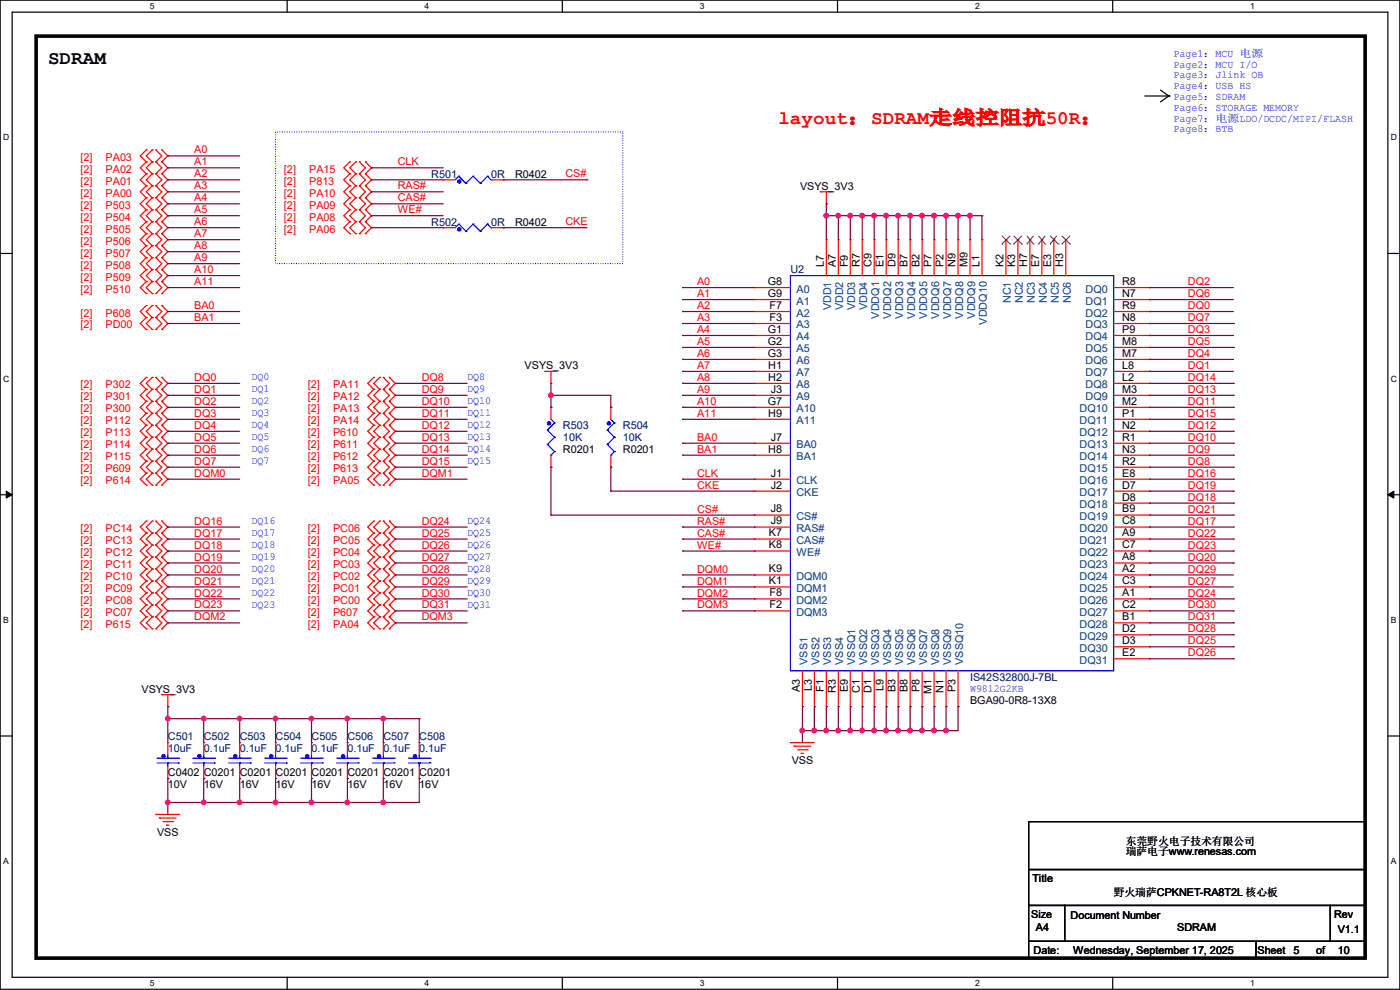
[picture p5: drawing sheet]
<svg xmlns="http://www.w3.org/2000/svg" width="297mm" height="210mm" viewBox="0 0 297 210" stroke-linecap="round" stroke-linejoin="round" font-family="sans-serif">
<defs><g id="words">
<text font-size="4.1" x="10.2" y="13.6">SDRAM</text>
<text font-size="4.1" fill="#f00" x="165.1" y="26.3">layout：SDRAM走线控阻抗50R：</text>
<g font-size="2.3" fill="#00f">
<text x="249" y="12.1">Page1：MCU 电源</text>
<text x="249" y="14.4">Page2：MCU I/O</text>
<text x="249" y="16.6">Page3：Jlink OB</text>
<text x="249" y="18.9">Page4：USB HS</text>
<text x="249" y="21.2">Page5：SDRAM</text>
<text x="249" y="23.5">Page6：STORAGE MEMORY</text>
<text x="249" y="25.8">Page7：电源LDO/DCDC/MIPI/FLASH</text>
<text x="249" y="28.1">Page8：BTB</text>
<text x="53.4" y="80.6">DQ0</text>
<text x="53.4" y="83.2">DQ1</text>
<text x="99.1" y="80.6">DQ8</text>
<text x="99.1" y="83.2">DQ9</text>
<text x="53.4" y="85.7">DQ2</text>
<text x="53.4" y="88.3">DQ3</text>
<text x="99.1" y="85.7">DQ10</text>
<text x="99.1" y="88.3">DQ11</text>
<text x="53.4" y="90.8">DQ4</text>
<text x="53.4" y="93.3">DQ5</text>
<text x="53.4" y="95.9">DQ6</text>
<text x="99.1" y="90.8">DQ12</text>
<text x="99.1" y="93.3">DQ13</text>
<text x="99.1" y="95.9">DQ14</text>
<text x="53.4" y="98.4">DQ7</text>
<text x="99.1" y="98.4">DQ15</text>
<text x="53.4" y="111.1">DQ16</text>
<text x="53.4" y="113.7">DQ17</text>
<text x="99.1" y="111.1">DQ24</text>
<text x="99.1" y="113.7">DQ25</text>
<text x="53.4" y="116.2">DQ18</text>
<text x="53.4" y="118.7">DQ19</text>
<text x="99.1" y="116.2">DQ26</text>
<text x="99.1" y="118.7">DQ27</text>
<text x="53.4" y="121.3">DQ20</text>
<text x="53.4" y="123.8">DQ21</text>
<text x="99.1" y="121.3">DQ28</text>
<text x="99.1" y="123.8">DQ29</text>
<text x="53.4" y="126.4">DQ22</text>
<text x="53.4" y="128.9">DQ23</text>
<text x="99.1" y="126.4">DQ30</text>
<text x="99.1" y="128.9">DQ31</text>
<text x="205.8" y="146.7">W9812G2KB</text>
</g>
<g font-size="2.3" fill="#f00">
<text x="17.1" y="34.1">[2]</text>
<text x="22.4" y="34.1">PA03</text>
<text x="41.2" y="32.6">A0</text>
<text x="41.2" y="35.1">A1</text>
<text x="84.4" y="35.1">CLK</text>
<text x="17.1" y="36.7">[2]</text>
<text x="17.1" y="41.7">[2]</text>
<text x="17.1" y="39.2">[2]</text>
<text x="22.4" y="36.7">PA02</text>
<text x="22.4" y="41.7">PA00</text>
<text x="22.4" y="39.2">PA01</text>
<text x="41.2" y="37.6">A2</text>
<text x="41.2" y="40.2">A3</text>
<text x="60.2" y="36.7">[2]</text>
<text x="60.2" y="39.2">[2]</text>
<text x="60.2" y="41.7">[2]</text>
<text x="65.6" y="36.7">PA15</text>
<text x="65.6" y="39.2">P813</text>
<text x="65.6" y="41.7">PA10</text>
<text x="84.4" y="40.2">RAS#</text>
<text x="119.9" y="37.6">CS#</text>
<text x="17.1" y="46.8">[2]</text>
<text x="17.1" y="44.3">[2]</text>
<text x="22.4" y="46.8">P504</text>
<text x="22.4" y="44.3">P503</text>
<text x="41.2" y="42.7">A4</text>
<text x="41.2" y="45.3">A5</text>
<text x="41.2" y="47.8">A6</text>
<text x="60.2" y="44.3">[2]</text>
<text x="60.2" y="46.8">[2]</text>
<text x="65.6" y="44.3">PA09</text>
<text x="65.6" y="46.8">PA08</text>
<text x="84.4" y="42.7">CAS#</text>
<text x="84.4" y="45.3">WE#</text>
<text x="119.9" y="47.8">CKE</text>
<text x="17.1" y="49.4">[2]</text>
<text x="17.1" y="51.9">[2]</text>
<text x="22.4" y="49.4">P505</text>
<text x="22.4" y="51.9">P506</text>
<text x="41.2" y="50.3">A7</text>
<text x="41.2" y="52.9">A8</text>
<text x="60.2" y="49.4">[2]</text>
<text x="65.6" y="49.4">PA06</text>
<text x="17.1" y="54.4">[2]</text>
<text x="17.1" y="57">[2]</text>
<text x="17.1" y="59.5">[2]</text>
<text x="22.4" y="54.4">P507</text>
<text x="22.4" y="57">P508</text>
<text x="22.4" y="59.5">P509</text>
<text x="41.2" y="55.4">A9</text>
<text x="41.2" y="58">A10</text>
<text x="17.1" y="62.1">[2]</text>
<text x="22.4" y="62.1">P510</text>
<text x="41.2" y="60.5">A11</text>
<text x="41.2" y="65.6">BA0</text>
<text x="147.9" y="60.5">A0</text>
<text x="147.9" y="63">A1</text>
<text x="147.9" y="65.6">A2</text>
<text x="252" y="63">DQ6</text>
<text x="252" y="60.5">DQ2</text>
<text x="252" y="65.6">DQ0</text>
<text x="17.1" y="67.1">[2]</text>
<text x="17.1" y="69.7">[2]</text>
<text x="22.4" y="67.1">P608</text>
<text x="22.4" y="69.7">PD00</text>
<text x="41.2" y="68.1">BA1</text>
<text x="147.9" y="68.1">A3</text>
<text x="147.9" y="70.7">A4</text>
<text x="252" y="68.1">DQ7</text>
<text x="252" y="70.7">DQ3</text>
<text x="147.9" y="73.2">A5</text>
<text x="147.9" y="75.7">A6</text>
<text x="252" y="73.2">DQ5</text>
<text x="252" y="75.7">DQ4</text>
<text x="17.1" y="82.4">[2]</text>
<text x="22.4" y="82.4">P302</text>
<text x="41.2" y="80.8">DQ0</text>
<text x="41.2" y="83.4">DQ1</text>
<text x="65.3" y="82.4">[2]</text>
<text x="70.7" y="82.4">PA11</text>
<text x="89.5" y="80.8">DQ8</text>
<text x="89.5" y="83.4">DQ9</text>
<text x="147.9" y="78.3">A7</text>
<text x="147.9" y="80.8">A8</text>
<text x="147.9" y="83.4">A9</text>
<text x="252" y="80.8">DQ14</text>
<text x="252" y="83.4">DQ13</text>
<text x="252" y="78.3">DQ1</text>
<text x="17.1" y="84.9">[2]</text>
<text x="17.1" y="87.5">[2]</text>
<text x="22.4" y="84.9">P301</text>
<text x="22.4" y="87.5">P300</text>
<text x="41.2" y="85.9">DQ2</text>
<text x="41.2" y="88.4">DQ3</text>
<text x="65.3" y="84.9">[2]</text>
<text x="65.3" y="87.5">[2]</text>
<text x="70.7" y="84.9">PA12</text>
<text x="70.7" y="87.5">PA13</text>
<text x="89.5" y="85.9">DQ10</text>
<text x="89.5" y="88.4">DQ11</text>
<text x="147.9" y="85.9">A10</text>
<text x="147.9" y="88.4">A11</text>
<text x="252" y="88.4">DQ15</text>
<text x="252" y="85.9">DQ11</text>
<text x="17.1" y="90">[2]</text>
<text x="17.1" y="92.5">[2]</text>
<text x="17.1" y="95.1">[2]</text>
<text x="22.4" y="90">P112</text>
<text x="22.4" y="92.5">P113</text>
<text x="22.4" y="95.1">P114</text>
<text x="41.2" y="91">DQ4</text>
<text x="41.2" y="93.5">DQ5</text>
<text x="65.3" y="90">[2]</text>
<text x="65.3" y="92.5">[2]</text>
<text x="65.3" y="95.1">[2]</text>
<text x="70.7" y="90">PA14</text>
<text x="70.7" y="92.5">P610</text>
<text x="70.7" y="95.1">P611</text>
<text x="89.5" y="91">DQ12</text>
<text x="89.5" y="93.5">DQ13</text>
<text x="147.9" y="93.5">BA0</text>
<text x="252" y="91">DQ12</text>
<text x="252" y="93.5">DQ10</text>
<text x="17.1" y="100.2">[2]</text>
<text x="17.1" y="97.6">[2]</text>
<text x="22.4" y="100.2">P609</text>
<text x="22.4" y="97.6">P115</text>
<text x="41.2" y="101.1">DQM0</text>
<text x="41.2" y="96.1">DQ6</text>
<text x="41.2" y="98.6">DQ7</text>
<text x="65.3" y="100.2">[2]</text>
<text x="65.3" y="97.6">[2]</text>
<text x="70.7" y="100.2">P613</text>
<text x="70.7" y="97.6">P612</text>
<text x="89.5" y="96.1">DQ14</text>
<text x="89.5" y="98.6">DQ15</text>
<text x="89.5" y="101.1">DQM1</text>
<text x="147.9" y="101.1">CLK</text>
<text x="147.9" y="96.1">BA1</text>
<text x="252" y="98.6">DQ8</text>
<text x="252" y="96.1">DQ9</text>
<text x="252" y="101.1">DQ16</text>
<text x="17.1" y="102.7">[2]</text>
<text x="22.4" y="102.7">P614</text>
<text x="65.3" y="102.7">[2]</text>
<text x="70.7" y="102.7">PA05</text>
<text x="147.9" y="103.7">CKE</text>
<text x="252" y="103.7">DQ19</text>
<text x="252" y="106.2">DQ18</text>
<text x="17.1" y="112.9">[2]</text>
<text x="22.4" y="112.9">PC14</text>
<text x="41.2" y="113.8">DQ17</text>
<text x="41.2" y="111.3">DQ16</text>
<text x="65.3" y="112.9">[2]</text>
<text x="70.7" y="112.9">PC06</text>
<text x="89.5" y="113.8">DQ25</text>
<text x="89.5" y="111.3">DQ24</text>
<text x="147.9" y="111.3">RAS#</text>
<text x="147.9" y="113.8">CAS#</text>
<text x="147.9" y="108.8">CS#</text>
<text x="252" y="108.8">DQ21</text>
<text x="252" y="111.3">DQ17</text>
<text x="252" y="113.8">DQ22</text>
<text x="17.1" y="115.4">[2]</text>
<text x="17.1" y="117.9">[2]</text>
<text x="22.4" y="115.4">PC13</text>
<text x="22.4" y="117.9">PC12</text>
<text x="41.2" y="118.9">DQ19</text>
<text x="41.2" y="116.4">DQ18</text>
<text x="65.3" y="115.4">[2]</text>
<text x="65.3" y="117.9">[2]</text>
<text x="70.7" y="115.4">PC05</text>
<text x="70.7" y="117.9">PC04</text>
<text x="89.5" y="118.9">DQ27</text>
<text x="89.5" y="116.4">DQ26</text>
<text x="147.9" y="116.4">WE#</text>
<text x="252" y="118.9">DQ20</text>
<text x="252" y="116.4">DQ23</text>
<text x="17.1" y="125.6">[2]</text>
<text x="17.1" y="120.5">[2]</text>
<text x="17.1" y="123">[2]</text>
<text x="22.4" y="125.6">PC09</text>
<text x="22.4" y="120.5">PC11</text>
<text x="22.4" y="123">PC10</text>
<text x="41.2" y="124">DQ21</text>
<text x="41.2" y="121.5">DQ20</text>
<text x="65.3" y="120.5">[2]</text>
<text x="65.3" y="125.6">[2]</text>
<text x="65.3" y="123">[2]</text>
<text x="70.7" y="120.5">PC03</text>
<text x="70.7" y="125.6">PC01</text>
<text x="70.7" y="123">PC02</text>
<text x="89.5" y="124">DQ29</text>
<text x="89.5" y="121.5">DQ28</text>
<text x="147.9" y="121.5">DQM0</text>
<text x="147.9" y="124">DQM1</text>
<text x="252" y="121.5">DQ29</text>
<text x="252" y="124">DQ27</text>
<text x="17.1" y="128.1">[2]</text>
<text x="17.1" y="130.6">[2]</text>
<text x="22.4" y="128.1">PC08</text>
<text x="22.4" y="130.6">PC07</text>
<text x="41.2" y="131.6">DQM2</text>
<text x="41.2" y="126.5">DQ22</text>
<text x="41.2" y="129.1">DQ23</text>
<text x="65.3" y="128.1">[2]</text>
<text x="65.3" y="130.6">[2]</text>
<text x="70.7" y="128.1">PC00</text>
<text x="70.7" y="130.6">P607</text>
<text x="89.5" y="131.6">DQM3</text>
<text x="89.5" y="126.5">DQ30</text>
<text x="89.5" y="129.1">DQ31</text>
<text x="147.9" y="126.5">DQM2</text>
<text x="147.9" y="129.1">DQM3</text>
<text x="252" y="131.6">DQ31</text>
<text x="252" y="126.5">DQ24</text>
<text x="252" y="129.1">DQ30</text>
<text x="17.1" y="133.2">[2]</text>
<text x="22.4" y="133.2">P615</text>
<text x="65.3" y="133.2">[2]</text>
<text x="70.7" y="133.2">PA04</text>
<text x="252" y="134.2">DQ28</text>
<text x="252" y="136.7">DQ25</text>
<text x="252" y="139.2">DQ26</text>
</g>
<g font-size="2.3" fill="#000080">
<text x="91.5" y="37.7">R501</text>
<text x="104.2" y="37.7">0R</text>
<text x="91.5" y="47.8">R502</text>
<text x="104.2" y="47.8">0R</text>
<text x="167.7" y="58">U2</text>
<text x="119.4" y="91">R503</text>
<text x="119.4" y="93.6">10K</text>
<text x="132.1" y="91">R504</text>
<text x="132.1" y="93.6">10K</text>
<text x="205.8" y="144.4">IS42S32800J-7BL</text>
<text x="35.6" y="157.1">C501</text>
<text x="35.6" y="159.6">10uF</text>
<text x="43.2" y="157.1">C502</text>
<text x="43.2" y="159.6">0.1uF</text>
<text x="50.8" y="157.1">C503</text>
<text x="50.8" y="159.6">0.1uF</text>
<text x="58.5" y="157.1">C504</text>
<text x="58.5" y="159.6">0.1uF</text>
<text x="66.1" y="157.1">C505</text>
<text x="66.1" y="159.6">0.1uF</text>
<text x="73.7" y="157.1">C506</text>
<text x="73.7" y="159.6">0.1uF</text>
<text x="81.3" y="157.1">C507</text>
<text x="81.3" y="159.6">0.1uF</text>
<text x="88.9" y="157.1">C508</text>
<text x="88.9" y="159.6">0.1uF</text>
</g>
<g font-size="2.3">
<text x="109.3" y="37.7">R0402</text>
<text x="169.7" y="40.2">VSYS_3V3</text>
<text x="109.3" y="47.8">R0402</text>
<text x="174.8" y="56.7" transform="rotate(-90 174.8 56.7)">L7</text>
<text x="177.3" y="56.7" transform="rotate(-90 177.3 56.7)">A7</text>
<text x="179.8" y="56.7" transform="rotate(-90 179.8 56.7)">F9</text>
<text x="182.4" y="56.7" transform="rotate(-90 182.4 56.7)">R7</text>
<text x="184.9" y="56.7" transform="rotate(-90 184.9 56.7)">C9</text>
<text x="187.5" y="56.7" transform="rotate(-90 187.5 56.7)">E1</text>
<text x="190" y="56.7" transform="rotate(-90 190 56.7)">D9</text>
<text x="192.5" y="56.7" transform="rotate(-90 192.5 56.7)">B7</text>
<text x="195.1" y="56.7" transform="rotate(-90 195.1 56.7)">B2</text>
<text x="197.6" y="56.7" transform="rotate(-90 197.6 56.7)">P7</text>
<text x="200.2" y="56.7" transform="rotate(-90 200.2 56.7)">P2</text>
<text x="202.7" y="56.7" transform="rotate(-90 202.7 56.7)">N9</text>
<text x="205.2" y="56.7" transform="rotate(-90 205.2 56.7)">M9</text>
<text x="207.8" y="56.7" transform="rotate(-90 207.8 56.7)">L1</text>
<text x="212.9" y="56.7" transform="rotate(-90 212.9 56.7)">K2</text>
<text x="215.4" y="56.7" transform="rotate(-90 215.4 56.7)">K3</text>
<text x="217.9" y="56.7" transform="rotate(-90 217.9 56.7)">H7</text>
<text x="220.5" y="56.7" transform="rotate(-90 220.5 56.7)">E7</text>
<text x="223" y="56.7" transform="rotate(-90 223 56.7)">E3</text>
<text x="225.6" y="56.7" transform="rotate(-90 225.6 56.7)">H3</text>
<text x="162.9" y="60.5">G8</text>
<text x="162.9" y="63">G9</text>
<text x="163.2" y="65.5">F7</text>
<text x="238.1" y="63">N7</text>
<text x="238.1" y="60.5">R8</text>
<text x="238.1" y="65.5">R9</text>
<text x="162.9" y="70.6">G1</text>
<text x="163.2" y="68.1">F3</text>
<text x="238.1" y="68.1">N8</text>
<text x="238.1" y="70.6">P9</text>
<text x="162.9" y="73.2">G2</text>
<text x="162.9" y="75.7">G3</text>
<text x="238.1" y="75.7">M7</text>
<text x="238.1" y="73.2">M8</text>
<text x="111.3" y="78.3">VSYS_3V3</text>
<text x="163" y="78.2">H1</text>
<text x="163" y="80.8">H2</text>
<text x="163.5" y="83.3">J3</text>
<text x="238.1" y="80.8">L2</text>
<text x="238.1" y="78.2">L8</text>
<text x="238.1" y="83.3">M3</text>
<text x="162.9" y="85.9">G7</text>
<text x="163" y="88.4">H9</text>
<text x="238.1" y="85.9">M2</text>
<text x="238.1" y="88.4">P1</text>
<text x="163.5" y="93.5">J7</text>
<text x="238.1" y="90.9">N2</text>
<text x="238.1" y="93.5">R1</text>
<text x="119.4" y="96.1">R0201</text>
<text x="132.1" y="96.1">R0201</text>
<text x="163" y="96">H8</text>
<text x="163.5" y="101.1">J1</text>
<text x="238.1" y="101.1">E8</text>
<text x="238.1" y="96">N3</text>
<text x="238.1" y="98.6">R2</text>
<text x="163.5" y="103.6">J2</text>
<text x="238.1" y="103.6">D7</text>
<text x="238.1" y="106.2">D8</text>
<text x="163.1" y="113.8">K7</text>
<text x="163.5" y="108.7">J8</text>
<text x="163.5" y="111.3">J9</text>
<text x="238.1" y="113.8">A9</text>
<text x="238.1" y="108.7">B9</text>
<text x="238.1" y="111.3">C8</text>
<text x="163.1" y="116.3">K8</text>
<text x="238.1" y="118.9">A8</text>
<text x="238.1" y="116.3">C7</text>
<text x="163.1" y="124">K1</text>
<text x="163.1" y="121.4">K9</text>
<text x="238.1" y="121.4">A2</text>
<text x="238.1" y="124">C3</text>
<text x="163.2" y="129">F2</text>
<text x="163.2" y="126.5">F8</text>
<text x="238.1" y="126.5">A1</text>
<text x="238.1" y="131.6">B1</text>
<text x="238.1" y="129">C2</text>
<text x="238.1" y="134.1">D2</text>
<text x="238.1" y="136.7">D3</text>
<text x="238.1" y="139.2">E2</text>
<text x="30" y="146.9">VSYS_3V3</text>
<text x="169.7" y="146.9" transform="rotate(-90 169.7 146.9)">A3</text>
<text x="172.2" y="146.6" transform="rotate(-90 172.2 146.6)">L3</text>
<text x="174.8" y="146.7" transform="rotate(-90 174.8 146.7)">F1</text>
<text x="177.3" y="147" transform="rotate(-90 177.3 147)">R3</text>
<text x="179.8" y="146.9" transform="rotate(-90 179.8 146.9)">E9</text>
<text x="182.4" y="147" transform="rotate(-90 182.4 147)">C1</text>
<text x="184.9" y="147" transform="rotate(-90 184.9 147)">D1</text>
<text x="187.5" y="146.6" transform="rotate(-90 187.5 146.6)">L9</text>
<text x="190" y="146.9" transform="rotate(-90 190 146.9)">B3</text>
<text x="192.5" y="146.9" transform="rotate(-90 192.5 146.9)">B8</text>
<text x="195.1" y="146.9" transform="rotate(-90 195.1 146.9)">P8</text>
<text x="197.6" y="147.2" transform="rotate(-90 197.6 147.2)">M1</text>
<text x="200.2" y="147" transform="rotate(-90 200.2 147)">N1</text>
<text x="202.7" y="146.9" transform="rotate(-90 202.7 146.9)">P3</text>
<text x="205.8" y="149.4">BGA90-0R8-13X8</text>
<text x="35.6" y="164.7">C0402</text>
<text x="35.6" y="167.2">10V</text>
<text x="43.2" y="164.7">C0201</text>
<text x="43.2" y="167.2">16V</text>
<text x="50.8" y="164.7">C0201</text>
<text x="50.8" y="167.2">16V</text>
<text x="58.5" y="164.7">C0201</text>
<text x="58.5" y="167.2">16V</text>
<text x="66.1" y="164.7">C0201</text>
<text x="66.1" y="167.2">16V</text>
<text x="73.7" y="164.7">C0201</text>
<text x="73.7" y="167.2">16V</text>
<text x="81.3" y="164.7">C0201</text>
<text x="81.3" y="167.2">16V</text>
<text x="88.9" y="164.7">C0201</text>
<text x="88.9" y="167.2">16V</text>
<text x="167.9" y="162.1">VSS</text>
<text x="33.3" y="177.4">VSS</text>
<text x="238.8" y="179.2">东莞野火电子技术有限公司</text>
<text x="238.8" y="181.4">瑞萨电子www.renesas.com</text>
<text x="219" y="187">Title</text>
<text x="236.3" y="190.1">野火瑞萨CPKNET-RA8T2L 核心板</text>
<text x="218.7" y="194.6">Size</text>
<text x="219.8" y="197.4">A4</text>
<text x="227.1" y="194.9">Document Number</text>
<text x="249.7" y="197.4">SDRAM</text>
<text x="283" y="194.6">Rev</text>
<text x="283.8" y="198">V1.1</text>
<text x="219.3" y="202.3">Date:</text>
<text x="227.6" y="202.3">Wednesday, September 17, 2025</text>
<text x="266.8" y="202.3">Sheet</text>
<text x="274.4" y="202.3">5</text>
<text x="279.2" y="202.3">of</text>
<text x="283.8" y="202.3">10</text>
</g>
<g font-size="2.3" fill="#004080">
<text x="169" y="62.1">A0</text>
<text x="169" y="64.6">A1</text>
<text x="176.4" y="65.8" transform="rotate(-90 176.4 65.8)">VDD1</text>
<text x="178.9" y="65.8" transform="rotate(-90 178.9 65.8)">VDD2</text>
<text x="181.4" y="65.8" transform="rotate(-90 181.4 65.8)">VDD3</text>
<text x="184" y="65.8" transform="rotate(-90 184 65.8)">VDD4</text>
<text x="214.5" y="64.3" transform="rotate(-90 214.5 64.3)">NC1</text>
<text x="217" y="64.3" transform="rotate(-90 217 64.3)">NC2</text>
<text x="219.5" y="64.3" transform="rotate(-90 219.5 64.3)">NC3</text>
<text x="222.1" y="64.3" transform="rotate(-90 222.1 64.3)">NC4</text>
<text x="224.6" y="64.3" transform="rotate(-90 224.6 64.3)">NC5</text>
<text x="227.2" y="64.3" transform="rotate(-90 227.2 64.3)">NC6</text>
<text x="230.3" y="64.6">DQ1</text>
<text x="230.3" y="62.1">DQ0</text>
<text x="169" y="69.7">A3</text>
<text x="169" y="67.1">A2</text>
<text x="186.5" y="67.6" transform="rotate(-90 186.5 67.6)">VDDQ1</text>
<text x="189.1" y="67.6" transform="rotate(-90 189.1 67.6)">VDDQ2</text>
<text x="191.6" y="67.6" transform="rotate(-90 191.6 67.6)">VDDQ3</text>
<text x="194.1" y="67.6" transform="rotate(-90 194.1 67.6)">VDDQ4</text>
<text x="196.7" y="67.6" transform="rotate(-90 196.7 67.6)">VDDQ5</text>
<text x="199.2" y="67.6" transform="rotate(-90 199.2 67.6)">VDDQ6</text>
<text x="201.8" y="67.6" transform="rotate(-90 201.8 67.6)">VDDQ7</text>
<text x="204.3" y="67.6" transform="rotate(-90 204.3 67.6)">VDDQ8</text>
<text x="206.8" y="67.6" transform="rotate(-90 206.8 67.6)">VDDQ9</text>
<text x="209.4" y="68.9" transform="rotate(-90 209.4 68.9)">VDDQ10</text>
<text x="230.3" y="69.7">DQ3</text>
<text x="230.3" y="67.1">DQ2</text>
<text x="169" y="72.2">A4</text>
<text x="169" y="74.8">A5</text>
<text x="169" y="77.3">A6</text>
<text x="230.3" y="77.3">DQ6</text>
<text x="230.3" y="74.8">DQ5</text>
<text x="230.3" y="72.2">DQ4</text>
<text x="169" y="79.8">A7</text>
<text x="169" y="82.4">A8</text>
<text x="230.3" y="82.4">DQ8</text>
<text x="230.3" y="79.8">DQ7</text>
<text x="169" y="87.5">A10</text>
<text x="169" y="84.9">A9</text>
<text x="229" y="87.5">DQ10</text>
<text x="230.3" y="84.9">DQ9</text>
<text x="169" y="90">A11</text>
<text x="169" y="95.1">BA0</text>
<text x="229" y="92.5">DQ12</text>
<text x="229" y="90">DQ11</text>
<text x="229" y="95.1">DQ13</text>
<text x="169" y="97.6">BA1</text>
<text x="229" y="97.6">DQ14</text>
<text x="229" y="100.2">DQ15</text>
<text x="169" y="102.7">CLK</text>
<text x="169" y="105.2">CKE</text>
<text x="229" y="105.2">DQ17</text>
<text x="229" y="107.8">DQ18</text>
<text x="229" y="102.7">DQ16</text>
<text x="169" y="110.3">CS#</text>
<text x="169" y="112.9">RAS#</text>
<text x="229" y="110.3">DQ19</text>
<text x="229" y="112.9">DQ20</text>
<text x="169" y="115.4">CAS#</text>
<text x="169" y="117.9">WE#</text>
<text x="229" y="115.4">DQ21</text>
<text x="229" y="117.9">DQ22</text>
<text x="169" y="125.6">DQM1</text>
<text x="169" y="123">DQM0</text>
<text x="229" y="123">DQ24</text>
<text x="229" y="120.5">DQ23</text>
<text x="229" y="125.6">DQ25</text>
<text x="169" y="130.6">DQM3</text>
<text x="169" y="128.1">DQM2</text>
<text x="229" y="128.1">DQ26</text>
<text x="229" y="130.6">DQ27</text>
<text x="229" y="133.2">DQ28</text>
<text x="229" y="135.7">DQ29</text>
<text x="171.3" y="141" transform="rotate(-90 171.3 141)">VSS1</text>
<text x="173.8" y="141" transform="rotate(-90 173.8 141)">VSS2</text>
<text x="176.4" y="141" transform="rotate(-90 176.4 141)">VSS3</text>
<text x="178.9" y="141" transform="rotate(-90 178.9 141)">VSS4</text>
<text x="181.4" y="141" transform="rotate(-90 181.4 141)">VSSQ1</text>
<text x="184" y="141" transform="rotate(-90 184 141)">VSSQ2</text>
<text x="186.5" y="141" transform="rotate(-90 186.5 141)">VSSQ3</text>
<text x="189.1" y="141" transform="rotate(-90 189.1 141)">VSSQ4</text>
<text x="191.6" y="141" transform="rotate(-90 191.6 141)">VSSQ5</text>
<text x="194.1" y="141" transform="rotate(-90 194.1 141)">VSSQ6</text>
<text x="196.7" y="141" transform="rotate(-90 196.7 141)">VSSQ7</text>
<text x="199.2" y="141" transform="rotate(-90 199.2 141)">VSSQ8</text>
<text x="201.8" y="141" transform="rotate(-90 201.8 141)">VSSQ9</text>
<text x="204.3" y="141" transform="rotate(-90 204.3 141)">VSSQ10</text>
<text x="229" y="138.3">DQ30</text>
<text x="229" y="140.8">DQ31</text>
</g>
<g font-size="1.8">
<text x="31.8" y="1.9">5</text>
<text x="90.1" y="1.9">4</text>
<text x="148.5" y="1.9">3</text>
<text x="206.8" y="1.9">2</text>
<text x="265.2" y="1.9">1</text>
<text x=".7" y="29.8">D</text>
<text x="295.1" y="29.8">D</text>
<text x=".7" y="80.9">C</text>
<text x="295.1" y="80.9">C</text>
<text x=".7" y="132.1">B</text>
<text x="295.1" y="132.1">B</text>
<text x=".7" y="183.3">A</text>
<text x="295.1" y="183.3">A</text>
<text x="31.8" y="209.2">5</text>
<text x="90.1" y="209.2">4</text>
<text x="148.5" y="209.2">3</text>
<text x="206.8" y="209.2">2</text>
<text x="265.2" y="209.2">1</text>
</g>
</g></defs>
<path d="M0 0h297v209.8h-297zM2.6 2.6h291.8v204.7h-291.8z" fill="none" stroke="#000" stroke-width=".25"/>
<g fill="#fff">
<path d="M31.7 .3h1v2h-1z"/>
<path d="M31.7 207.6h1v2h-1z"/>
</g>
<path d="M60.9 0v2.6M60.9 207.3v2.5" fill="none" stroke="#000" stroke-width=".25"/>
<g fill="#fff">
<path d="M90.1 .3h1v2h-1z"/>
<path d="M90.1 207.6h1v2h-1z"/>
</g>
<path d="M119.3 0v2.6M119.3 207.3v2.5" fill="none" stroke="#000" stroke-width=".25"/>
<g fill="#fff">
<path d="M148.5 .3h.9v2h-.9z"/>
<path d="M148.5 207.6h.9v2h-.9z"/>
</g>
<path d="M177.7 0v2.6M177.7 207.3v2.5" fill="none" stroke="#000" stroke-width=".25"/>
<g fill="#fff">
<path d="M206.8 .3h1v2h-1z"/>
<path d="M206.8 207.6h1v2h-1z"/>
</g>
<path d="M236.1 0v2.6M236.1 207.3v2.5" fill="none" stroke="#000" stroke-width=".25"/>
<g fill="#fff">
<path d="M265.2 .3h1v2h-1z"/>
<path d="M265.2 207.6h1v2h-1z"/>
<path d="M.7 28.2h1.2v1.9h-1.2z"/>
<path d="M295.1 28.2h1.2v1.9h-1.2z"/>
<path d="M.7 79.3h1.2v2h-1.2z"/>
<path d="M295.1 79.3h1.2v2h-1.2z"/>
</g>
<path d="M0 53.8h2.6M294.4 53.8h2.6" fill="none" stroke="#000" stroke-width=".25"/>
<g fill="#fff">
<path d="M.7 130.5h1.2v2h-1.2z"/>
<path d="M295.1 130.5h1.1v2h-1.1z"/>
</g>
<path d="M0 104.9h2.6M294.4 104.9h2.6" fill="none" stroke="#000" stroke-width=".25"/>
<path d="M1.3 104.2l1.3 .7-1.3 .8zM294.4 104.9l1.3-.7v1.5z" fill="#000" stroke="#000" stroke-width=".21"/>
<g fill="#fff">
<path d="M.7 181.7h1.2v2h-1.2z"/>
<path d="M295.1 181.7h1.1v2h-1.1z"/>
</g>
<g fill="none" stroke="#000" stroke-width=".25">
<path d="M246.2 19.1l1.7 1.3M242.9 20.4h5M247.9 20.4h.1M247.9 20.4l-1.7 1.2M0 156.1h2.6M294.4 156.1h2.6M218.2 174.3h71.4v10.1h-71.4zM218.2 184.4h71.4v7.7h-71.4zM218.2 192.1h7.6v7.6h-7.6zM218.2 199.7h48.3v3.5h-48.3zM225.8 192.1h56.4v7.6h-56.4zM266.5 199.7h23.1v3.5h-23.1z"/>
<path d="M282.2 192.1h7.4v7.6h-7.4z"/>
</g>
<path d="M7.7 7.7h281.9v195.5h-281.9z" fill="none" stroke="#000" stroke-width=".76"/>
<path d="M58.5 28h73.6v27.9h-73.6z" fill="none" stroke="#00f" stroke-width=".25" stroke-dasharray="0 .5"/>
<g fill="none" stroke="#f00" stroke-width=".25">
<path d="M31 34.3h.1M31 36.9h.1M31 39.4h.1M31 31.8h.1M31 34.3l-1.2 1.3 1.2 1.3M31 39.4l-1.2 1.3 1.2 1.3M31 31.8l-1.2 1.3 1.2 1.2M31 36.9l-1.2 1.2 1.2 1.3M32.3 36.9h.1M32.3 34.3h.1M32.3 39.4h.1M32.3 31.8h.1"/>
<path d="M32.3 34.3l-1.3 1.3 1.3 1.3M32.3 39.4l-1.3 1.3 1.3 1.3M32.3 31.8l-1.3 1.3 1.3 1.2M32.3 36.9l-1.3 1.2 1.3 1.3M33.1 36.9h.1M33.1 34.3h.1M33.1 39.4h.1M33.1 31.8h.1M33.1 34.3l1.2 1.3-1.2 1.3M33.1 39.4l1.2 1.3-1.2 1.3M33.1 31.8l1.2 1.3-1.2 1.2M33.1 36.9l1.2 1.2-1.2 1.3"/>
<path d="M34.3 34.3h.1M34.3 36.9h.1M34.3 39.4h.1M34.3 31.8h.1M34.3 34.3l1.3 1.3-1.3 1.3M34.3 39.4l1.3 1.3-1.3 1.3M34.3 31.8l1.3 1.3-1.3 1.2M34.3 36.9l1.3 1.2-1.3 1.3M74.2 34.3h.1M74.2 36.9h.1M74.2 39.4h.1M74.2 34.3l-1.3 1.3 1.3 1.3"/>
<path d="M74.2 36.9l-1.3 1.2 1.3 1.3M74.2 39.4l-1.3 1.3 1.3 1.3M75.5 36.9h.1M75.5 34.3h.1M75.5 39.4h.1M75.5 34.3l-1.3 1.3 1.3 1.3M75.5 36.9l-1.3 1.2 1.3 1.3M75.5 39.4l-1.3 1.3 1.3 1.3M76.2 36.9h.1M76.2 34.3h.1M76.2 39.4h.1M76.2 34.3l1.3 1.3-1.3 1.3"/>
<path d="M76.2 36.9l1.3 1.2-1.3 1.3M76.2 39.4l1.3 1.3-1.3 1.3M77.5 34.3h.1M77.5 36.9h.1M77.5 39.4h.1M77.5 34.3l1.3 1.3-1.3 1.3M77.5 36.9l1.3 1.2-1.3 1.3M77.5 39.4l1.3 1.3-1.3 1.3M94 38.1h.1M94 38.1h2.6M104.2 38.1h2.5M106.7 38.1h.1"/>
<path d="M31 42h.1M31 44.5h.1M31 47h.1M31 49.6h.1M31 52.1h.1M31 54.7h.1M31 57.2h.1M31 59.7h.1M31 44.5l-1.2 1.3 1.2 1.2M31 42l-1.2 1.2 1.2 1.3M31 47l-1.2 1.3 1.2 1.3M31 49.6l-1.2 1.2 1.2 1.3"/>
<path d="M31 52.1l-1.2 1.3 1.2 1.3M31 54.7l-1.2 1.2 1.2 1.3M31 57.2l-1.2 1.3 1.2 1.2M31 59.7l-1.2 1.3 1.2 1.3M32.3 42h.1M32.3 47h.1M32.3 44.5h.1M32.3 49.6h.1M32.3 52.1h.1M32.3 54.7h.1M32.3 57.2h.1M32.3 59.7h.1"/>
<path d="M32.3 44.5l-1.3 1.3 1.3 1.2M32.3 42l-1.3 1.2 1.3 1.3M32.3 47l-1.3 1.3 1.3 1.3M32.3 49.6l-1.3 1.2 1.3 1.3M32.3 52.1l-1.3 1.3 1.3 1.3M32.3 54.7l-1.3 1.2 1.3 1.3M32.3 57.2l-1.3 1.3 1.3 1.2M32.3 59.7l-1.3 1.3 1.3 1.3M33.1 42h.1M33.1 47h.1M33.1 44.5h.1M33.1 49.6h.1"/>
<path d="M33.1 52.1h.1M33.1 54.7h.1M33.1 57.2h.1M33.1 59.7h.1M33.1 44.5l1.2 1.3-1.2 1.2M33.1 42l1.2 1.2-1.2 1.3M33.1 47l1.2 1.3-1.2 1.3M33.1 49.6l1.2 1.2-1.2 1.3M33.1 52.1l1.2 1.3-1.2 1.3M33.1 54.7l1.2 1.2-1.2 1.3M33.1 57.2l1.2 1.3-1.2 1.2M33.1 59.7l1.2 1.3-1.2 1.3"/>
<path d="M34.3 42h.1M34.3 44.5h.1M34.3 47h.1M34.3 49.6h.1M34.3 52.1h.1M34.3 54.7h.1M34.3 57.2h.1M34.3 59.7h.1M34.3 44.5l1.3 1.3-1.3 1.2M34.3 42l1.3 1.2-1.3 1.3M34.3 47l1.3 1.3-1.3 1.3M34.3 49.6l1.3 1.2-1.3 1.3"/>
<path d="M34.3 52.1l1.3 1.3-1.3 1.3M34.3 54.7l1.3 1.2-1.3 1.3M34.3 57.2l1.3 1.3-1.3 1.2M34.3 59.7l1.3 1.3-1.3 1.3M74.2 47h.1M74.2 49.6h.1M74.2 42h.1M74.2 44.5h.1M74.2 47l-1.3 1.3 1.3 1.3M74.2 42l-1.3 1.2 1.3 1.3M74.2 44.5l-1.3 1.3 1.3 1.2M75.5 49.6h.1"/>
<path d="M75.5 47h.1M75.5 42h.1M75.5 44.5h.1M75.5 47l-1.3 1.3 1.3 1.3M75.5 42l-1.3 1.2 1.3 1.3M75.5 44.5l-1.3 1.3 1.3 1.2M76.2 49.6h.1M76.2 47h.1M76.2 42h.1M76.2 44.5h.1M76.2 47l1.3 1.3-1.3 1.3M76.2 42l1.3 1.2-1.3 1.3"/>
<path d="M76.2 44.5l1.3 1.3-1.3 1.2M77.5 47h.1M77.5 49.6h.1M77.5 42h.1M77.5 44.5h.1M77.5 47l1.3 1.3-1.3 1.3M77.5 42l1.3 1.2-1.3 1.3M77.5 44.5l1.3 1.3-1.3 1.2M94 48.3h.1M94 48.3h2.6M104.2 48.3h2.5M106.7 48.3h.1"/>
<path d="M174 40.7h.1M174 40.7h2.6M175.3 43.2h.1M175.3 50.8h.1M175.3 40.7v2.5M175.3 50.8v7.7M177.8 50.8h.1M177.8 50.8v7.7M180.4 50.8h.1M180.4 50.8v7.7M182.9 50.8h.1M182.9 50.8v7.7"/>
<path d="M185.5 50.8h.1M185.5 50.8v7.7M188 50.8h.1M188 50.8v7.7M190.5 50.8h.1M190.5 50.8v7.7M193.1 50.8h.1M193.1 50.8v7.7M195.6 50.8h.1M195.6 50.8v7.7M198.2 50.8h.1M198.2 50.8v7.7"/>
<path d="M200.7 50.8h.1M200.7 50.8v7.7M203.2 50.8h.1M203.2 50.8v7.7M205.8 50.8h.1M205.8 50.8v7.7M208.3 50.8h.1M208.3 50.8v7.7M213.4 50.8h.1M213.4 50.8v7.7M215.9 50.8h.1M215.9 50.8v7.7"/>
<path d="M218.5 50.8h.1M218.5 50.8v7.7M221 50.8h.1M221 50.8v7.7M223.6 50.8h.1M223.6 50.8v7.7M226.1 50.8h.1M226.1 50.8v7.7M31 62.3h.1M31 64.8h.1M31 67.4h.1M31 69.9h.1"/>
<path d="M31 64.8l-1.2 1.3 1.2 1.3M31 67.4l-1.2 1.2 1.2 1.3M32.3 62.3h.1M32.3 67.4h.1M32.3 64.8h.1M32.3 69.9h.1M32.3 64.8l-1.3 1.3 1.3 1.3M32.3 67.4l-1.3 1.2 1.3 1.3M33.1 62.3h.1M33.1 67.4h.1M33.1 64.8h.1M33.1 69.9h.1"/>
<path d="M33.1 64.8l1.2 1.3-1.2 1.3M33.1 67.4l1.2 1.2-1.2 1.3M34.3 62.3h.1M34.3 64.8h.1M34.3 67.4h.1M34.3 69.9h.1M34.3 64.8l1.3 1.3-1.3 1.3M34.3 67.4l1.3 1.2-1.3 1.3M115.6 78.8h.1M115.6 78.8h2.6M116.9 78.8v2.5M160.1 68.6h.1"/>
<path d="M160.1 66.1h.1M160.1 71.2h.1M160.1 73.7h.1M160.1 76.2h.1M160.1 61h.1M160.1 63.5h.1M160.1 78.8h.1M160.1 78.8h7.6M160.1 68.6h7.6M160.1 66.1h7.6M160.1 71.2h7.6M160.1 73.7h7.6"/>
<path d="M160.1 76.2h7.6M160.1 61h7.6M160.1 63.5h7.6M236.3 78.8h7.6M236.3 68.6h7.6M236.3 66.1h7.6M236.3 71.2h7.6M236.3 73.7h7.6M236.3 76.2h7.6M236.3 61h7.6M236.3 63.5h7.6M243.9 78.8h.1"/>
<path d="M243.9 76.2h.1M243.9 73.7h.1M243.9 63.5h.1M243.9 68.6h.1M243.9 71.2h.1M243.9 61h.1M243.9 66.1h.1M31 80.1h.1M31 82.6h.1M31 97.8h.1M31 85.1h.1M31 87.7h.1"/>
<path d="M31 90.2h.1M31 92.8h.1M31 95.3h.1M31 80.1l-1.2 1.2 1.2 1.3M31 82.6l-1.2 1.3 1.2 1.2M31 85.1l-1.2 1.3 1.2 1.3M31 97.8l-1.2 1.3 1.2 1.3M31 87.7l-1.2 1.2 1.2 1.3M31 90.2l-1.2 1.3 1.2 1.3M31 92.8l-1.2 1.2 1.2 1.3M31 95.3l-1.2 1.3 1.2 1.2M32.3 82.6h.1"/>
<path d="M32.3 80.1h.1M32.3 97.8h.1M32.3 85.1h.1M32.3 87.7h.1M32.3 90.2h.1M32.3 92.8h.1M32.3 95.3h.1M32.3 90.2l-1.3 1.3 1.3 1.3M32.3 80.1l-1.3 1.2 1.3 1.3M32.3 82.6l-1.3 1.3 1.3 1.2M32.3 85.1l-1.3 1.3 1.3 1.3M32.3 97.8l-1.3 1.3 1.3 1.3"/>
<path d="M32.3 87.7l-1.3 1.2 1.3 1.3M32.3 92.8l-1.3 1.2 1.3 1.3M32.3 95.3l-1.3 1.3 1.3 1.2M33.1 82.6h.1M33.1 80.1h.1M33.1 97.8h.1M33.1 85.1h.1M33.1 87.7h.1M33.1 90.2h.1M33.1 92.8h.1M33.1 95.3h.1M33.1 80.1l1.2 1.2-1.2 1.3"/>
<path d="M33.1 82.6l1.2 1.3-1.2 1.2M33.1 85.1l1.2 1.3-1.2 1.3M33.1 97.8l1.2 1.3-1.2 1.3M33.1 87.7l1.2 1.2-1.2 1.3M33.1 90.2l1.2 1.3-1.2 1.3M33.1 92.8l1.2 1.2-1.2 1.3M33.1 95.3l1.2 1.3-1.2 1.2M34.3 80.1h.1M34.3 82.6h.1M34.3 97.8h.1M34.3 85.1h.1M34.3 87.7h.1"/>
<path d="M34.3 90.2h.1M34.3 92.8h.1M34.3 95.3h.1M34.3 90.2l1.3 1.3-1.3 1.3M34.3 80.1l1.3 1.2-1.3 1.3M34.3 82.6l1.3 1.3-1.3 1.2M34.3 85.1l1.3 1.3-1.3 1.3M34.3 97.8l1.3 1.3-1.3 1.3M34.3 87.7l1.3 1.2-1.3 1.3M34.3 92.8l1.3 1.2-1.3 1.3M34.3 95.3l1.3 1.3-1.3 1.2M79.3 80.1h.1"/>
<path d="M79.3 82.6h.1M79.3 97.8h.1M79.3 85.1h.1M79.3 87.7h.1M79.3 90.2h.1M79.3 92.8h.1M79.3 95.3h.1M79.3 82.6l-1.3 1.3 1.3 1.2M79.3 80.1l-1.3 1.2 1.3 1.3M79.3 97.8l-1.3 1.3 1.3 1.3M79.3 85.1l-1.3 1.3 1.3 1.3M79.3 87.7l-1.3 1.2 1.3 1.3"/>
<path d="M79.3 90.2l-1.3 1.3 1.3 1.3M79.3 92.8l-1.3 1.2 1.3 1.3M79.3 95.3l-1.3 1.3 1.3 1.2M80.6 82.6h.1M80.6 80.1h.1M80.6 97.8h.1M80.6 85.1h.1M80.6 87.7h.1M80.6 90.2h.1M80.6 92.8h.1M80.6 95.3h.1M80.6 82.6l-1.3 1.3 1.3 1.2"/>
<path d="M80.6 80.1l-1.3 1.2 1.3 1.3M80.6 97.8l-1.3 1.3 1.3 1.3M80.6 85.1l-1.3 1.3 1.3 1.3M80.6 87.7l-1.3 1.2 1.3 1.3M80.6 90.2l-1.3 1.3 1.3 1.3M80.6 92.8l-1.3 1.2 1.3 1.3M80.6 95.3l-1.3 1.3 1.3 1.2M81.3 82.6h.1M81.3 80.1h.1M81.3 97.8h.1M81.3 85.1h.1M81.3 87.7h.1"/>
<path d="M81.3 90.2h.1M81.3 92.8h.1M81.3 95.3h.1M81.3 82.6l1.3 1.3-1.3 1.2M81.3 80.1l1.3 1.2-1.3 1.3M81.3 97.8l1.3 1.3-1.3 1.3M81.3 85.1l1.3 1.3-1.3 1.3M81.3 87.7l1.3 1.2-1.3 1.3M81.3 90.2l1.3 1.3-1.3 1.3M81.3 92.8l1.3 1.2-1.3 1.3M81.3 95.3l1.3 1.3-1.3 1.2M82.6 80.1h.1"/>
<path d="M82.6 82.6h.1M82.6 97.8h.1M82.6 85.1h.1M82.6 87.7h.1M82.6 90.2h.1M82.6 92.8h.1M82.6 95.3h.1M82.6 82.6l1.3 1.3-1.3 1.2M82.6 80.1l1.3 1.2-1.3 1.3M82.6 97.8l1.3 1.3-1.3 1.3M82.6 85.1l1.3 1.3-1.3 1.3M82.6 87.7l1.3 1.2-1.3 1.3"/>
<path d="M82.6 90.2l1.3 1.3-1.3 1.3M82.6 92.8l1.3 1.2-1.3 1.3M82.6 95.3l1.3 1.3-1.3 1.2M116.9 81.3h.1M116.9 86.4h.1M116.9 99.1h.1M116.9 86.4v2.5M116.9 96.6v2.5M129.6 86.4h.1M129.6 99.1h.1M129.6 86.4v2.5M129.6 96.6v2.5"/>
<path d="M160.1 86.4h.1M160.1 81.3h.1M160.1 96.6h.1M160.1 88.9h.1M160.1 83.9h.1M160.1 94h.1M160.1 86.4h7.6M160.1 81.3h7.6M160.1 96.6h7.6M160.1 88.9h7.6M160.1 83.9h7.6M160.1 94h7.6"/>
<path d="M236.3 86.4h7.6M236.3 81.3h7.6M236.3 96.6h7.6M236.3 88.9h7.6M236.3 83.9h7.6M236.3 94h7.6M236.3 91.5h7.6M236.3 99.1h7.6M243.9 81.3h.1M243.9 86.4h.1M243.9 83.9h.1M243.9 91.5h.1"/>
<path d="M243.9 96.6h.1M243.9 88.9h.1M243.9 94h.1M243.9 99.1h.1M31 113.1h.1M31 115.6h.1M31 118.2h.1M31 110.5h.1M31 100.4h.1M31 102.9h.1M31 113.1l-1.2 1.2 1.2 1.3M31 118.2l-1.2 1.2 1.2 1.3"/>
<path d="M31 110.5l-1.2 1.3 1.2 1.3M31 115.6l-1.2 1.3 1.2 1.3M31 100.4l-1.2 1.2 1.2 1.3M32.3 115.6h.1M32.3 113.1h.1M32.3 118.2h.1M32.3 110.5h.1M32.3 102.9h.1M32.3 100.4h.1M32.3 113.1l-1.3 1.2 1.3 1.3M32.3 118.2l-1.3 1.2 1.3 1.3M32.3 110.5l-1.3 1.3 1.3 1.3"/>
<path d="M32.3 115.6l-1.3 1.3 1.3 1.3M32.3 100.4l-1.3 1.2 1.3 1.3M33.1 115.6h.1M33.1 113.1h.1M33.1 118.2h.1M33.1 110.5h.1M33.1 102.9h.1M33.1 100.4h.1M33.1 113.1l1.2 1.2-1.2 1.3M33.1 118.2l1.2 1.2-1.2 1.3M33.1 110.5l1.2 1.3-1.2 1.3M33.1 115.6l1.2 1.3-1.2 1.3"/>
<path d="M33.1 100.4l1.2 1.2-1.2 1.3M34.3 113.1h.1M34.3 115.6h.1M34.3 118.2h.1M34.3 110.5h.1M34.3 100.4h.1M34.3 102.9h.1M34.3 113.1l1.3 1.2-1.3 1.3M34.3 118.2l1.3 1.2-1.3 1.3M34.3 110.5l1.3 1.3-1.3 1.3M34.3 115.6l1.3 1.3-1.3 1.3M34.3 100.4l1.3 1.2-1.3 1.3"/>
<path d="M79.3 118.2h.1M79.3 113.1h.1M79.3 115.6h.1M79.3 110.5h.1M79.3 100.4h.1M79.3 102.9h.1M79.3 118.2l-1.3 1.2 1.3 1.3M79.3 113.1l-1.3 1.2 1.3 1.3M79.3 110.5l-1.3 1.3 1.3 1.3M79.3 115.6l-1.3 1.3 1.3 1.3M79.3 100.4l-1.3 1.2 1.3 1.3M80.6 118.2h.1"/>
<path d="M80.6 115.6h.1M80.6 113.1h.1M80.6 110.5h.1M80.6 100.4h.1M80.6 102.9h.1M80.6 118.2l-1.3 1.2 1.3 1.3M80.6 113.1l-1.3 1.2 1.3 1.3M80.6 110.5l-1.3 1.3 1.3 1.3M80.6 115.6l-1.3 1.3 1.3 1.3M80.6 100.4l-1.3 1.2 1.3 1.3M81.3 118.2h.1M81.3 115.6h.1"/>
<path d="M81.3 113.1h.1M81.3 110.5h.1M81.3 100.4h.1M81.3 102.9h.1M81.3 118.2l1.3 1.2-1.3 1.3M81.3 113.1l1.3 1.2-1.3 1.3M81.3 110.5l1.3 1.3-1.3 1.3M81.3 115.6l1.3 1.3-1.3 1.3M81.3 100.4l1.3 1.2-1.3 1.3M82.6 118.2h.1M82.6 113.1h.1M82.6 115.6h.1"/>
<path d="M82.6 110.5h.1M82.6 100.4h.1M82.6 102.9h.1M82.6 118.2l1.3 1.2-1.3 1.3M82.6 113.1l1.3 1.2-1.3 1.3M82.6 110.5l1.3 1.3-1.3 1.3M82.6 115.6l1.3 1.3-1.3 1.3M82.6 100.4l1.3 1.2-1.3 1.3M160.1 101.6h.1M160.1 104.2h.1M160.1 109.3h.1M160.1 111.8h.1"/>
<path d="M160.1 114.3h.1M160.1 116.9h.1M160.1 114.3h7.6M160.1 109.3h7.6M160.1 116.9h7.6M160.1 111.8h7.6M160.1 104.2h7.6M160.1 101.6h7.6M236.3 119.4h7.6M236.3 114.3h7.6M236.3 109.3h7.6M236.3 116.9h7.6"/>
<path d="M236.3 111.8h7.6M236.3 104.2h7.6M236.3 106.7h7.6M236.3 101.6h7.6M243.9 119.4h.1M243.9 114.3h.1M243.9 109.3h.1M243.9 116.9h.1M243.9 111.8h.1M243.9 104.2h.1M243.9 106.7h.1M243.9 101.6h.1"/>
<path d="M31 130.9h.1M31 133.4h.1M31 123.2h.1M31 125.8h.1M31 120.7h.1M31 128.3h.1M31 130.9l-1.2 1.2 1.2 1.3M31 123.2l-1.2 1.3 1.2 1.3M31 120.7l-1.2 1.3 1.2 1.2M31 125.8l-1.2 1.2 1.2 1.3M31 128.3l-1.2 1.3 1.2 1.3M32.3 133.4h.1"/>
<path d="M32.3 130.9h.1M32.3 125.8h.1M32.3 123.2h.1M32.3 120.7h.1M32.3 128.3h.1M32.3 130.9l-1.3 1.2 1.3 1.3M32.3 123.2l-1.3 1.3 1.3 1.3M32.3 120.7l-1.3 1.3 1.3 1.2M32.3 125.8l-1.3 1.2 1.3 1.3M32.3 128.3l-1.3 1.3 1.3 1.3M33.1 133.4h.1M33.1 130.9h.1"/>
<path d="M33.1 125.8h.1M33.1 123.2h.1M33.1 120.7h.1M33.1 128.3h.1M33.1 130.9l1.2 1.2-1.2 1.3M33.1 123.2l1.2 1.3-1.2 1.3M33.1 120.7l1.2 1.3-1.2 1.2M33.1 125.8l1.2 1.2-1.2 1.3M33.1 128.3l1.2 1.3-1.2 1.3M34.3 130.9h.1M34.3 133.4h.1M34.3 123.2h.1"/>
<path d="M34.3 125.8h.1M34.3 120.7h.1M34.3 128.3h.1M34.3 130.9l1.3 1.2-1.3 1.3M34.3 123.2l1.3 1.3-1.3 1.3M34.3 120.7l1.3 1.3-1.3 1.2M34.3 125.8l1.3 1.2-1.3 1.3M34.3 128.3l1.3 1.3-1.3 1.3M79.3 130.9h.1M79.3 133.4h.1M79.3 120.7h.1M79.3 123.2h.1"/>
<path d="M79.3 125.8h.1M79.3 128.3h.1M79.3 130.9l-1.3 1.2 1.3 1.3M79.3 123.2l-1.3 1.3 1.3 1.3M79.3 120.7l-1.3 1.3 1.3 1.2M79.3 125.8l-1.3 1.2 1.3 1.3M79.3 128.3l-1.3 1.3 1.3 1.3M80.6 133.4h.1M80.6 130.9h.1M80.6 120.7h.1M80.6 125.8h.1M80.6 123.2h.1"/>
<path d="M80.6 128.3h.1M80.6 130.9l-1.3 1.2 1.3 1.3M80.6 123.2l-1.3 1.3 1.3 1.3M80.6 120.7l-1.3 1.3 1.3 1.2M80.6 125.8l-1.3 1.2 1.3 1.3M80.6 128.3l-1.3 1.3 1.3 1.3M81.3 133.4h.1M81.3 130.9h.1M81.3 120.7h.1M81.3 125.8h.1M81.3 123.2h.1M81.3 128.3h.1"/>
<path d="M81.3 130.9l1.3 1.2-1.3 1.3M81.3 123.2l1.3 1.3-1.3 1.3M81.3 120.7l1.3 1.3-1.3 1.2M81.3 125.8l1.3 1.2-1.3 1.3M81.3 128.3l1.3 1.3-1.3 1.3M82.6 130.9h.1M82.6 133.4h.1M82.6 120.7h.1M82.6 123.2h.1M82.6 125.8h.1M82.6 128.3h.1M82.6 130.9l1.3 1.2-1.3 1.3"/>
<path d="M82.6 123.2l1.3 1.3-1.3 1.3M82.6 120.7l1.3 1.3-1.3 1.2M82.6 125.8l1.3 1.2-1.3 1.3M82.6 128.3l1.3 1.3-1.3 1.3M160.1 129.6h.1M160.1 127h.1M160.1 124.5h.1M160.1 122h.1M160.1 127h7.6M160.1 122h7.6M160.1 129.6h7.6M160.1 124.5h7.6"/>
<path d="M236.3 127h7.6M236.3 122h7.6M236.3 132.1h7.6M236.3 129.6h7.6M236.3 124.5h7.6M236.3 134.7h7.6M236.3 137.2h7.6M236.3 139.7h7.6M243.9 127h.1M243.9 122h.1M243.9 132.1h.1M243.9 129.6h.1"/>
<path d="M243.9 124.5h.1M243.9 134.7h.1M243.9 137.2h.1M243.9 139.7h.1M34.3 147.4h.1M34.3 147.4h2.6M35.6 149.9h.1M35.6 157.5h.1M35.6 147.4v2.5M35.6 157.5v2.6M43.2 157.5h.1M43.2 157.5v2.6"/>
<path d="M50.8 157.5h.1M50.8 157.5v2.6M58.5 157.5h.1M58.5 157.5v2.6M66.1 157.5h.1M66.1 157.5v2.6M73.7 157.5h.1M73.7 157.5v2.6M81.3 157.5h.1M81.3 157.5v2.6M88.9 157.5h.1M88.9 157.5v2.6"/>
<path d="M167.7 157.5h.1M167.7 157.5h5.1M168.4 158.3h.1M168.4 158.3h3.6M169.2 159h2M170 159.8h.1M170 159.8h.5M170.2 149.9h.1M170.2 142.3v7.6M171.2 159h.1M172.8 149.9h.1M172.8 142.3v7.6"/>
<path d="M175.3 149.9h.1M175.3 142.3v7.6M177.8 149.9h.1M177.8 142.3v7.6M180.4 149.9h.1M180.4 142.3v7.6M182.9 149.9h.1M182.9 142.3v7.6M185.5 149.9h.1M185.5 142.3v7.6M188 149.9h.1M188 142.3v7.6"/>
<path d="M190.5 149.9h.1M190.5 142.3v7.6M193.1 149.9h.1M193.1 142.3v7.6M195.6 149.9h.1M195.6 142.3v7.6M198.2 149.9h.1M198.2 142.3v7.6M200.7 149.9h.1M200.7 142.3v7.6M203.2 149.9h.1M203.2 142.3v7.6"/>
<path d="M33.1 172.8h.1M33.1 172.8h5M33.8 173.5h.1M33.8 173.5h3.6M34.6 174.3h2M35.3 175h.1M35.3 175h.6M35.6 165.1h.1M35.6 162.6v2.5M36.6 174.3h.1M43.2 165.1h.1M43.2 162.6v2.5"/>
<path d="M50.8 165.1h.1M50.8 162.6v2.5M58.5 165.1h.1M58.5 162.6v2.5M66.1 165.1h.1M66.1 162.6v2.5M73.7 165.1h.1M73.7 162.6v2.5M81.3 165.1h.1M81.3 162.6v2.5M88.9 165.1h.1M88.9 162.6v2.5"/>
</g>
<g fill="none" stroke="#00f" stroke-width=".25">
<path d="M97.3 37.4h.1M97.3 37.4l-.7 .7M97.3 37.4l1.5 1.5M98.8 38.9h.1M100.4 37.4h.1M100.4 37.4l-1.6 1.5M100.4 37.4l1.5 1.5M101.9 38.9h.1M103.4 37.4h.1M103.4 37.4l-1.5 1.5M103.4 37.4l.8 .7M104.2 38.1h.1"/>
<path d="M97.3 47.5h.1M97.3 47.5l-.7 .8M97.3 47.5l1.5 1.6M98.8 49.1h.1M100.4 47.5h.1M100.4 47.5l-1.6 1.6M100.4 47.5l1.5 1.6M101.9 49.1h.1M103.4 47.5h.1M103.4 47.5l-1.5 1.6M103.4 47.5l.8 .8M104.2 48.3h.1"/>
<path d="M167.7 58.5h68.6v83.8h-68.6zM116.1 91.2h.1M116.1 94.3h.1M116.1 91.2l1.5 1.6M116.1 94.3l1.5 1.5M116.9 96.6h.1M116.9 88.9l.7 .8M117.6 89.7h.1M117.6 92.8h.1M117.6 95.8h.1M117.6 89.7l-1.5 1.5M117.6 92.8l-1.5 1.5"/>
<path d="M117.6 95.8l-.7 .8M128.8 91.2h.1M128.8 94.3h.1M128.8 91.2l1.5 1.6M128.8 94.3l1.5 1.5M129.6 96.6h.1M129.6 88.9l.7 .8M130.3 89.7h.1M130.3 92.8h.1M130.3 95.8h.1M130.3 89.7l-1.5 1.5M130.3 92.8l-1.5 1.5"/>
<path d="M130.3 95.8l-.7 .8M33.3 161.8h4.6M33.3 160.8h4.6M35.6 161.8h.1M35.6 160.8h.1M35.6 160.1v.7M35.6 161.8v.8M37.9 161.8h.1M37.9 160.8h.1M40.9 161.8h4.6M40.9 160.8h4.6M43.2 161.8h.1"/>
<path d="M43.2 160.8h.1M43.2 160.1v.7M43.2 161.8v.8M45.5 161.8h.1M45.5 160.8h.1M48.6 161.8h4.5M48.6 160.8h4.5M50.8 161.8h.1M50.8 160.8h.1M50.8 160.1v.7M50.8 161.8v.8M53.1 161.8h.1"/>
<path d="M53.1 160.8h.1M56.2 161.8h4.5M56.2 160.8h4.5M58.5 161.8h.1M58.5 160.8h.1M58.5 160.1v.7M58.5 161.8v.8M60.7 161.8h.1M60.7 160.8h.1M63.8 161.8h4.6M63.8 160.8h4.6M66.1 161.8h.1"/>
<path d="M66.1 160.8h.1M66.1 160.1v.7M66.1 161.8v.8M68.4 161.8h.1M68.4 160.8h.1M71.4 161.8h4.6M71.4 160.8h4.6M73.7 161.8h.1M73.7 160.8h.1M73.7 160.1v.7M73.7 161.8v.8M76 161.8h.1"/>
<path d="M76 160.8h.1M79 161.8h4.6M79 160.8h4.6M81.3 161.8h.1M81.3 160.8h.1M81.3 160.1v.7M81.3 161.8v.8M83.6 161.8h.1M83.6 160.8h.1M86.7 161.8h4.5M86.7 160.8h4.5M88.9 161.8h.1"/>
<path d="M88.9 160.8h.1M88.9 160.1v.7M88.9 161.8v.8M91.2 161.8h.1M91.2 160.8h.1"/>
</g>
<g fill="#00f" stroke="#00f" stroke-width=".25">
<circle cx="80.4" cy="160.4" r=".36"/>
<circle cx="34.7" cy="160.4" r=".36"/>
<circle cx="97.4" cy="38.5" r=".36"/>
<circle cx="49.9" cy="160.4" r=".36"/>
<circle cx="129.2" cy="89.8" r=".36"/>
<circle cx="72.8" cy="160.4" r=".36"/>
<circle cx="116.5" cy="89.8" r=".36"/>
<circle cx="57.6" cy="160.4" r=".36"/>
<circle cx="88" cy="160.4" r=".36"/>
<circle cx="97.4" cy="48.7" r=".36"/>
<circle cx="42.3" cy="160.4" r=".36"/>
<circle cx="65.2" cy="160.4" r=".36"/>
</g>
<g fill="none" stroke="#804000" stroke-width=".21">
<path d="M212.5 51.8h.1M212.5 50l1.8 1.8M214.3 51.8h.1M214.3 50l-1.8 1.8M215 51.8h.1M215 50l1.8 1.8M216.8 51.8h.1M216.8 50l-1.8 1.8M217.8 51.8h.1M217.8 50l1.5 1.8M219.3 51.8h.1M219.3 50l-1.5 1.8"/>
<path d="M220.3 51.8h.1M220.3 50l1.4 1.8M221.7 51.8h.1M221.7 50l-1.4 1.8M222.8 51.8h.1M222.8 50l1.7 1.8M224.2 50l-1.4 1.8M224.5 51.8h.1M225.2 51.8h.1M225.2 50l1.8 1.8M227 51.8h.1M227 50l-1.8 1.8"/>
</g>
<g fill="none" stroke="#800040" stroke-width=".25">
<path d="M35.6 33.1h.1M35.6 35.6h.1M35.6 38.1h.1M35.6 33.1h15.2M35.6 35.6h15.2M35.6 38.1h15.2M78.8 35.6h.1M78.8 38.1h.1M78.8 35.6h15.2M78.8 38.1h15.2M106.7 38.1h17.8M124.5 38.1h.1"/>
<path d="M35.6 40.7h.1M35.6 43.2h.1M35.6 45.8h.1M35.6 48.3h.1M35.6 50.8h.1M35.6 53.4h.1M35.6 55.9h.1M35.6 58.5h.1M35.6 45.8h15.2M35.6 40.7h15.2M35.6 43.2h15.2M35.6 48.3h15.2"/>
<path d="M35.6 50.8h15.2M35.6 53.4h15.2M35.6 55.9h15.2M35.6 58.5h15.2M78.8 48.3h.1M78.8 40.7h.1M78.8 43.2h.1M78.8 45.8h.1M78.8 45.8h15.2M78.8 40.7h15.2M78.8 43.2h15.2M78.8 48.3h15.2"/>
<path d="M106.7 48.3h.1M106.7 48.3h17.8M175.3 43.2h.1M175.3 45.8h.1M175.3 43.2v7.6M175.3 45.8h33M177.8 45.8h.1M177.8 45.8v5M180.4 45.8h.1M180.4 45.8v5M182.9 45.8h.1M182.9 45.8v5"/>
<path d="M185.5 45.8h.1M185.5 45.8v5M188 45.8h.1M188 45.8v5M190.5 45.8h.1M190.5 45.8v5M193.1 45.8h.1M193.1 45.8v5M195.6 45.8h.1M195.6 45.8v5M198.2 45.8h.1M198.2 45.8v5"/>
<path d="M200.7 45.8h.1M200.7 45.8v5M203.2 45.8h.1M203.2 45.8v5M205.8 45.8h.1M205.8 45.8v5M208.3 45.8h.1M208.3 45.8v5M35.6 61h.1M35.6 66.1h.1M35.6 68.6h.1M35.6 61h15.2"/>
<path d="M35.6 66.1h15.2M35.6 68.6h15.2M144.8 61h.1M144.8 63.5h.1M144.8 66.1h.1M144.8 68.6h.1M144.8 71.2h.1M144.8 73.7h.1M144.8 76.2h.1M144.8 78.8h.1M144.8 61h15.3M144.8 63.5h15.3"/>
<path d="M144.8 66.1h15.3M144.8 68.6h15.3M144.8 71.2h15.3M144.8 73.7h15.3M144.8 76.2h15.3M144.8 78.8h15.3M243.9 63.5h.1M243.9 78.8h.1M243.9 76.2h.1M243.9 61h.1M243.9 71.2h.1M243.9 66.1h.1"/>
<path d="M243.9 61h17.8M243.9 63.5h17.8M243.9 66.1h17.8M243.9 68.6h17.8M243.9 71.2h17.8M243.9 73.7h17.8M243.9 76.2h17.8M243.9 78.8h17.8M261.7 73.7h.1M261.7 68.6h.1M35.6 96.6h.1M35.6 99.1h.1"/>
<path d="M35.6 91.5h.1M35.6 86.4h.1M35.6 94h.1M35.6 81.3h.1M35.6 83.9h.1M35.6 88.9h.1M35.6 81.3h15.2M35.6 83.9h15.2M35.6 86.4h15.2M35.6 88.9h15.2M35.6 94h15.2M35.6 96.6h15.2"/>
<path d="M35.6 99.1h15.2M35.6 91.5h15.2M83.9 81.3h.1M83.9 83.9h.1M83.9 86.4h.1M83.9 88.9h.1M83.9 91.5h.1M83.9 94h.1M83.9 96.6h.1M83.9 99.1h.1M83.9 81.3h15.2M83.9 83.9h15.2"/>
<path d="M83.9 86.4h15.2M83.9 88.9h15.2M83.9 94h15.2M83.9 96.6h15.2M83.9 99.1h15.2M83.9 91.5h15.2M116.9 99.1h.1M116.9 83.9h.1M116.9 86.4h.1M116.9 83.9h12.7v2.5M116.9 81.3v5.1M116.9 99.1v10.2"/>
<path d="M129.6 99.1h.1M129.6 86.4h.1M129.6 99.1v5.1M144.8 81.3h.1M144.8 83.9h.1M144.8 86.4h.1M144.8 88.9h.1M144.8 94h.1M144.8 96.6h.1M144.8 81.3h15.3M144.8 83.9h15.3M144.8 86.4h15.3"/>
<path d="M144.8 88.9h15.3M144.8 94h15.3M144.8 96.6h15.3M243.9 81.3h17.8M243.9 83.9h17.8M243.9 86.4h17.8M243.9 88.9h17.8M243.9 94h17.8M243.9 96.6h17.8M243.9 99.1h17.8M243.9 91.5h17.8M261.7 91.5h.1"/>
<path d="M261.7 81.3h.1M261.7 83.9h.1M261.7 88.9h.1M261.7 86.4h.1M261.7 94h.1M261.7 99.1h.1M261.7 96.6h.1M35.6 114.3h.1M35.6 119.4h.1M35.6 111.8h.1M35.6 116.9h.1M35.6 101.6h.1"/>
<path d="M35.6 111.8h15.2M35.6 114.3h15.2M35.6 116.9h15.2M35.6 101.6h15.2M35.6 119.4h15.2M83.9 119.4h.1M83.9 114.3h.1M83.9 111.8h.1M83.9 116.9h.1M83.9 101.6h.1M83.9 111.8h15.2M83.9 114.3h15.2"/>
<path d="M83.9 116.9h15.2M83.9 101.6h15.2M83.9 119.4h15.2M116.9 109.3h.1M116.9 109.3h43.2M129.6 104.2h.1M129.6 104.2h30.5M144.8 111.8h.1M144.8 114.3h.1M144.8 116.9h.1M144.8 101.6h.1M144.8 111.8h15.3"/>
<path d="M144.8 114.3h15.3M144.8 116.9h15.3M144.8 101.6h15.3M243.9 111.8h17.8M243.9 114.3h17.8M243.9 116.9h17.8M243.9 109.3h17.8M243.9 101.6h17.8M243.9 119.4h17.8M243.9 104.2h17.8M243.9 106.7h17.8M261.7 101.6h.1"/>
<path d="M261.7 104.2h.1M261.7 109.3h.1M261.7 106.7h.1M261.7 111.8h.1M261.7 114.3h.1M261.7 119.4h.1M261.7 116.9h.1M35.6 132.1h.1M35.6 124.5h.1M35.6 122h.1M35.6 127h.1M35.6 129.6h.1"/>
<path d="M35.6 122h15.2M35.6 124.5h15.2M35.6 127h15.2M35.6 129.6h15.2M35.6 132.1h15.2M83.9 132.1h.1M83.9 124.5h.1M83.9 122h.1M83.9 127h.1M83.9 129.6h.1M83.9 122h15.2M83.9 124.5h15.2"/>
<path d="M83.9 127h15.2M83.9 129.6h15.2M83.9 132.1h15.2M144.8 122h.1M144.8 124.5h.1M144.8 127h.1M144.8 129.6h.1M144.8 122h15.3M144.8 124.5h15.3M144.8 127h15.3M144.8 129.6h15.3M243.9 122h.1"/>
<path d="M243.9 124.5h.1M243.9 122h17.8M243.9 124.5h17.8M243.9 127h17.8M243.9 129.6h17.8M243.9 132.1h17.8M243.9 134.7h17.8M243.9 139.7h17.8M243.9 137.2h17.8M261.7 132.1h.1M261.7 134.7h.1M261.7 139.7h.1"/>
<path d="M261.7 137.2h.1M261.7 127h.1M261.7 129.6h.1M35.6 152.4h.1M35.6 149.9h.1M35.6 152.4h53.3M35.6 149.9v7.6M43.2 152.4h.1M43.2 152.4v5.1M50.8 152.4h.1M50.8 152.4v5.1M58.5 152.4h.1"/>
<path d="M58.5 152.4v5.1M66.1 152.4h.1M66.1 152.4v5.1M73.7 152.4h.1M73.7 152.4v5.1M81.3 152.4h.1M81.3 152.4v5.1M88.9 152.4h.1M88.9 152.4v5.1M170.2 155h.1M170.2 149.9h.1M170.2 149.9v7.6"/>
<path d="M172.8 155h.1M172.8 149.9h.1M172.8 149.9v5.1M175.3 155h.1M175.3 149.9h.1M175.3 149.9v5.1M177.8 155h.1M177.8 149.9h.1M177.8 149.9v5.1M180.4 155h.1M180.4 149.9h.1M180.4 149.9v5.1"/>
<path d="M182.9 155h.1M182.9 149.9h.1M182.9 149.9v5.1M185.5 155h.1M185.5 149.9h.1M185.5 149.9v5.1M188 155h.1M188 149.9h.1M188 149.9v5.1M190.5 155h.1M190.5 149.9h.1M190.5 149.9v5.1"/>
<path d="M193.1 155h.1M193.1 149.9h.1M193.1 149.9v5.1M195.6 155h.1M195.6 149.9h.1M195.6 149.9v5.1M198.2 155h.1M198.2 149.9h.1M198.2 149.9v5.1M200.7 155h.1M200.7 149.9h.1M200.7 149.9v5.1"/>
<path d="M203.2 149.9h.1M203.2 149.9v5.1h-33M35.6 165.1h.1M35.6 170.2h.1M35.6 165.1v7.7M43.2 165.1h.1M43.2 170.2h.1M43.2 165.1v5.1M50.8 165.1h.1M50.8 170.2h.1M50.8 165.1v5.1M58.5 165.1h.1"/>
<path d="M58.5 170.2h.1M58.5 165.1v5.1M66.1 170.2h.1M66.1 165.1h.1M66.1 165.1v5.1M73.7 165.1h.1M73.7 170.2h.1M73.7 165.1v5.1M81.3 165.1h.1M81.3 170.2h.1M81.3 165.1v5.1M88.9 165.1h.1"/>
<path d="M88.9 165.1v5.1h-53.3"/>
</g>
<g fill="#f0f" stroke="#f0f" stroke-width=".25">
<circle cx="175.3" cy="45.7" r=".49"/>
<circle cx="177.8" cy="45.7" r=".49"/>
<circle cx="182.9" cy="45.7" r=".49"/>
<circle cx="188" cy="45.7" r=".49"/>
<circle cx="185.4" cy="45.7" r=".49"/>
<circle cx="190.5" cy="45.7" r=".49"/>
<circle cx="193.1" cy="45.7" r=".49"/>
<circle cx="198.1" cy="45.7" r=".49"/>
<circle cx="203.2" cy="45.7" r=".49"/>
<circle cx="200.7" cy="45.7" r=".49"/>
<circle cx="180.4" cy="45.7" r=".49"/>
<circle cx="195.6" cy="45.7" r=".49"/>
<circle cx="205.8" cy="45.7" r=".49"/>
<circle cx="175.3" cy="155" r=".49"/>
<circle cx="172.7" cy="155" r=".49"/>
<circle cx="180.4" cy="155" r=".49"/>
<circle cx="177.8" cy="155" r=".49"/>
<circle cx="188" cy="155" r=".49"/>
<circle cx="185.4" cy="155" r=".49"/>
<circle cx="195.6" cy="155" r=".49"/>
<circle cx="193.1" cy="155" r=".49"/>
<circle cx="198.1" cy="155" r=".49"/>
<circle cx="182.9" cy="155" r=".49"/>
<circle cx="190.5" cy="155" r=".49"/>
<circle cx="200.7" cy="155" r=".49"/>
<circle cx="170.2" cy="155" r=".49"/>
<circle cx="116.9" cy="83.8" r=".49"/>
<circle cx="66.1" cy="152.4" r=".49"/>
<circle cx="81.3" cy="152.4" r=".49"/>
<circle cx="73.7" cy="152.4" r=".49"/>
<circle cx="66.1" cy="170.2" r=".49"/>
<circle cx="81.3" cy="170.2" r=".49"/>
<circle cx="73.7" cy="170.2" r=".49"/>
<circle cx="43.2" cy="170.2" r=".49"/>
<circle cx="35.6" cy="170.2" r=".49"/>
<circle cx="58.4" cy="152.4" r=".49"/>
<circle cx="50.8" cy="152.4" r=".49"/>
<circle cx="58.4" cy="170.2" r=".49"/>
<circle cx="50.8" cy="170.2" r=".49"/>
<circle cx="43.2" cy="152.4" r=".49"/>
<circle cx="35.6" cy="152.4" r=".49"/>
</g>
<use href="#words"/>
</svg>
